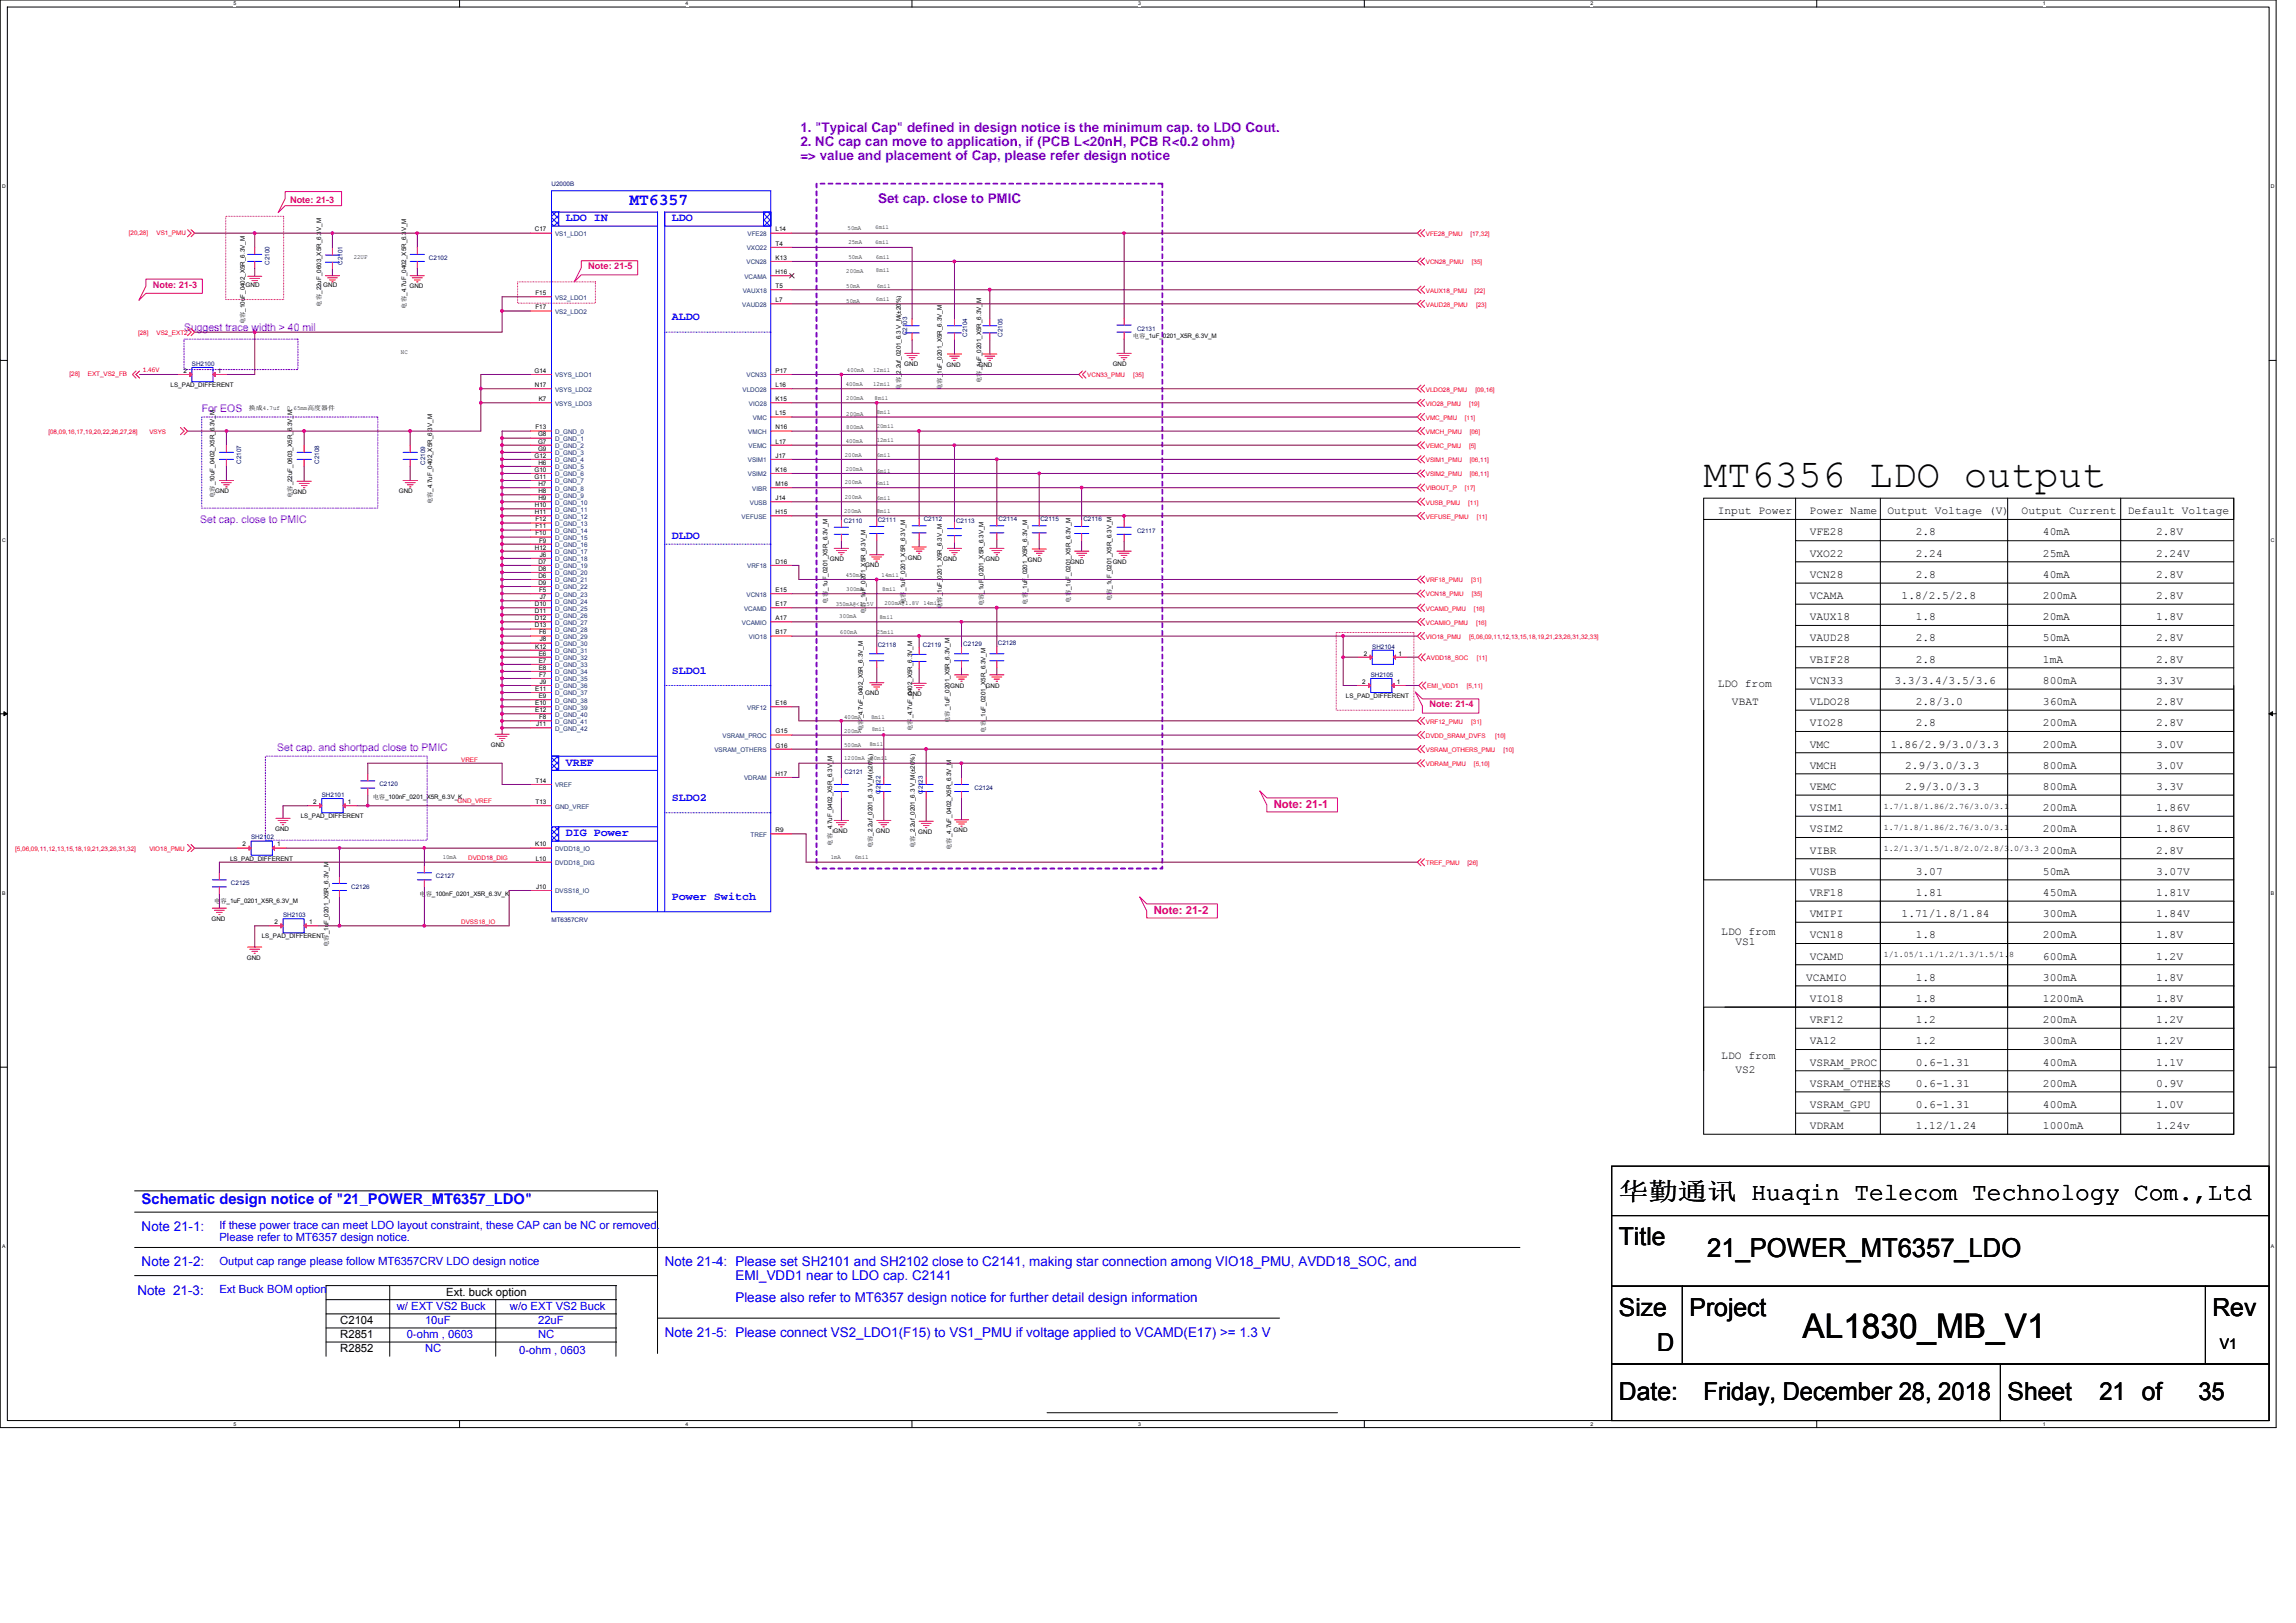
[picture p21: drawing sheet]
<svg xmlns="http://www.w3.org/2000/svg" width="297mm" height="210mm" viewBox="0 0 297 210" stroke-linecap="round" stroke-linejoin="round" font-family="sans-serif">
<defs><g id="words">
<text font-size="5.1" x="220.4" y="63">MT6356 LDO output</text>
<text font-size="4.4" x="233.2" y="173.1">AL1830_MB_V1</text>
<text font-size="3.4" x="220.9" y="162.6">21_POWER_MT6357_LDO</text>
<g font-size="3.2">
<text x="209.4" y="155.2">华勤通讯 Huaqin Telecom Technology Com.,Ltd</text>
<text x="209.4" y="161.1">Title</text>
<text x="209.4" y="170.2">Size</text>
<text x="218.6" y="170.2">Project</text>
<text x="286.2" y="170.2">Rev</text>
<text x="214.4" y="174.8">D</text>
<text x="209.4" y="181.2">Date:</text>
<text x="220.4" y="181.2">Friday, December 28, 2018</text>
<text x="259.7" y="181.2">Sheet</text>
<text x="271.6" y="181.2">21 of</text>
<text x="284.4" y="181.2">35</text>
</g>
<text font-size="2.2" fill="#00f" x="81.4" y="26.5">MT6357</text>
<text font-size="1.9" fill="#00f" x="18.3" y="155.8">Schematic design notice of &quot;21_POWER_MT6357_LDO&quot;</text>
<text font-size="1.9" x="287.2" y="174.5">V1</text>
<g font-size="1.7" fill="#8000ff">
<text x="103.5" y="17.1">1. &quot;Typical Cap&quot; defined in design notice is the minimum cap. to LDO Cout.</text>
<text x="103.5" y="18.9">2. NC cap can move to application, if (PCB L&lt;20nH, PCB R&lt;0.2 ohm)</text>
<text x="103.5" y="20.7">=&gt; value and placement of Cap, please refer design notice</text>
<text x="113.6" y="26.2">Set cap. close to PMIC</text>
</g>
<g font-size="1.7" fill="#00f">
<text x="18.3" y="159.3">Note 21-1:</text>
<text x="17.8" y="167.5">Note 21-3:</text>
<text x="18.3" y="163.9">Note 21-2:</text>
<text x="86" y="163.9">Note 21-4: Please set SH2101 and SH2102 close to C2141, making star connection among VIO18_PMU, AVDD18_SOC, and</text>
<text x="95.1" y="165.7">EMI_VDD1 near to LDO cap. C2141</text>
<text x="86" y="173">Note 21-5: Please connect VS2_LDO1(F15) to VS1_PMU if voltage applied to VCAMD(E17) &gt;= 1.3 V</text>
<text x="95.1" y="168.4">Please also refer to MT6357 design notice for further detail design information</text>
</g>
<g font-size="1.5" fill="#00f">
<text x="73.2" y="28.6">LDO IN</text>
<text x="86.9" y="28.6">LDO</text>
<text x="86.9" y="41.4">ALDO</text>
<text x="86.9" y="69.8">DLDO</text>
<text x="86.9" y="87.2">SLDO1</text>
<text x="73.2" y="99">VREF</text>
<text x="86.9" y="103.6">SLDO2</text>
<text x="73.2" y="108.2">DIG Power</text>
<text x="86.9" y="116.4">Power Switch</text>
<text x="28.4" y="159">If these power trace can meet LDO layout constraint, these CAP can be NC or removed.</text>
<text x="28.4" y="160.5">Please refer to MT6357 design notice.</text>
<text x="28.4" y="163.6">Output cap range please follow MT6357CRV LDO design notice</text>
<text x="28.4" y="167.3">Ext Buck BOM option</text>
<text x="51.3" y="169.5">w/ EXT VS2 Buck</text>
<text x="52.6" y="173.1">0-ohm , 0603</text>
<text x="55" y="171.3">10uF</text>
<text x="66" y="169.5">w/o EXT VS2 Buck</text>
<text x="69.6" y="171.3">22uF</text>
<text x="69.6" y="173.1">NC</text>
<text x="55" y="174.9">NC</text>
<text x="67.2" y="175.1">0-ohm , 0603</text>
</g>
<g font-size="1.5">
<text x="222.2" y="66.5">Input Power</text>
<text x="234.1" y="66.5">Power Name</text>
<text x="234.1" y="69.3">VFE28</text>
<text x="244.2" y="66.5">Output Voltage (V)</text>
<text x="247.8" y="69.3">2.8</text>
<text x="261.5" y="66.5">Output Current</text>
<text x="264.3" y="69.3">40mA</text>
<text x="275.3" y="66.5">Default Voltage</text>
<text x="278.9" y="69.3">2.8V</text>
<text x="234.1" y="72">VXO22</text>
<text x="234.1" y="74.8">VCN28</text>
<text x="234.1" y="77.5">VCAMA</text>
<text x="246" y="77.5">1.8/2.5/2.8</text>
<text x="247.8" y="72">2.24</text>
<text x="247.8" y="74.8">2.8</text>
<text x="264.3" y="72">25mA</text>
<text x="264.3" y="74.8">40mA</text>
<text x="264.3" y="77.5">200mA</text>
<text x="278.9" y="72">2.24V</text>
<text x="278.9" y="74.8">2.8V</text>
<text x="278.9" y="77.5">2.8V</text>
<text x="234.1" y="80.3">VAUX18</text>
<text x="234.1" y="83">VAUD28</text>
<text x="247.8" y="80.3">1.8</text>
<text x="247.8" y="83">2.8</text>
<text x="264.3" y="80.3">20mA</text>
<text x="264.3" y="83">50mA</text>
<text x="278.9" y="80.3">1.8V</text>
<text x="278.9" y="83">2.8V</text>
<text x="222.2" y="88.9">LDO from</text>
<text x="234.1" y="85.7">VBIF28</text>
<text x="234.1" y="88.5">VCN33</text>
<text x="245.1" y="88.5">3.3/3.4/3.5/3.6</text>
<text x="247.8" y="85.7">2.8</text>
<text x="264.3" y="85.7">1mA</text>
<text x="264.3" y="88.5">800mA</text>
<text x="278.9" y="88.5">3.3V</text>
<text x="278.9" y="85.7">2.8V</text>
<text x="224.1" y="91.2">VBAT</text>
<text x="234.1" y="91.2">VLDO28</text>
<text x="234.1" y="94">VIO28</text>
<text x="247.8" y="94">2.8</text>
<text x="247.8" y="91.2">2.8/3.0</text>
<text x="264.3" y="91.2">360mA</text>
<text x="264.3" y="94">200mA</text>
<text x="278.9" y="91.2">2.8V</text>
<text x="278.9" y="94">2.8V</text>
<text x="234.1" y="96.7">VMC</text>
<text x="234.1" y="99.5">VMCH</text>
<text x="244.6" y="96.7">1.86/2.9/3.0/3.3</text>
<text x="246.5" y="99.5">2.9/3.0/3.3</text>
<text x="264.3" y="96.7">200mA</text>
<text x="264.3" y="99.5">800mA</text>
<text x="278.9" y="96.7">3.0V</text>
<text x="278.9" y="99.5">3.0V</text>
<text x="234.1" y="102.2">VEMC</text>
<text x="234.1" y="104.9">VSIM1</text>
<text x="234.1" y="107.7">VSIM2</text>
<text x="246.5" y="102.2">2.9/3.0/3.3</text>
<text x="264.3" y="102.2">800mA</text>
<text x="264.3" y="104.9">200mA</text>
<text x="264.3" y="107.7">200mA</text>
<text x="278.9" y="102.2">3.3V</text>
<text x="278.9" y="104.9">1.86V</text>
<text x="278.9" y="107.7">1.86V</text>
<text x="234.1" y="110.4">VIBR</text>
<text x="234.1" y="113.2">VUSB</text>
<text x="247.8" y="113.2">3.07</text>
<text x="264.3" y="113.2">50mA</text>
<text x="264.3" y="110.4">200mA</text>
<text x="278.9" y="110.4">2.8V</text>
<text x="278.9" y="113.2">3.07V</text>
<text x="234.1" y="115.9">VRF18</text>
<text x="234.1" y="118.7">VMIPI</text>
<text x="246" y="118.7">1.71/1.8/1.84</text>
<text x="247.8" y="115.9">1.81</text>
<text x="264.3" y="118.7">300mA</text>
<text x="264.3" y="115.9">450mA</text>
<text x="278.9" y="118.7">1.84V</text>
<text x="278.9" y="115.9">1.81V</text>
<text x="222.7" y="120.9">LDO from</text>
<text x="224.5" y="122.3">VS1</text>
<text x="234.1" y="121.4">VCN18</text>
<text x="234.1" y="124.1">VCAMD</text>
<text x="247.8" y="121.4">1.8</text>
<text x="264.3" y="124.1">600mA</text>
<text x="264.3" y="121.4">200mA</text>
<text x="278.9" y="121.4">1.8V</text>
<text x="278.9" y="124.1">1.2V</text>
<text x="233.7" y="126.9">VCAMIO</text>
<text x="234.1" y="129.6">VIO18</text>
<text x="247.8" y="126.9">1.8</text>
<text x="247.8" y="129.6">1.8</text>
<text x="264.3" y="126.9">300mA</text>
<text x="264.3" y="129.6">1200mA</text>
<text x="278.9" y="126.9">1.8V</text>
<text x="278.9" y="129.6">1.8V</text>
<text x="222.7" y="136.9">LDO from</text>
<text x="234.1" y="137.9">VSRAM_PROC</text>
<text x="234.1" y="132.4">VRF12</text>
<text x="234.1" y="135.1">VA12</text>
<text x="247.8" y="132.4">1.2</text>
<text x="247.8" y="135.1">1.2</text>
<text x="247.8" y="137.9">0.6-1.31</text>
<text x="264.3" y="137.9">400mA</text>
<text x="264.3" y="135.1">300mA</text>
<text x="264.3" y="132.4">200mA</text>
<text x="278.9" y="132.4">1.2V</text>
<text x="278.9" y="135.1">1.2V</text>
<text x="278.9" y="137.9">1.1V</text>
<text x="224.5" y="138.8">VS2</text>
<text x="234.1" y="140.6">VSRAM_OTHERS</text>
<text x="234.1" y="143.3">VSRAM_GPU</text>
<text x="247.8" y="140.6">0.6-1.31</text>
<text x="247.8" y="143.3">0.6-1.31</text>
<text x="264.3" y="143.3">400mA</text>
<text x="264.3" y="140.6">200mA</text>
<text x="278.9" y="140.6">0.9V</text>
<text x="278.9" y="143.3">1.0V</text>
<text x="234.1" y="146.1">VDRAM</text>
<text x="247.8" y="146.1">1.12/1.24</text>
<text x="264.3" y="146.1">1000mA</text>
<text x="278.9" y="146.1">1.24v</text>
<text x="57.7" y="167.6">Ext. buck option</text>
<text x="44" y="173.1">R2851</text>
<text x="44" y="171.3">C2104</text>
<text x="44" y="174.9">R2852</text>
</g>
<g font-size="1.5" fill="#ff0080">
<text x="164.8" y="104.6">Note: 21-1</text>
<text x="149.3" y="118.3">Note: 21-2</text>
</g>
<g font-size="1.4" fill="#8000ff">
<text x="23.8" y="42.8">Suggest trace width &gt; 40 mil</text>
<text x="26.1" y="53.3">For EOS</text>
<text x="25.9" y="67.6">Set cap. close to PMIC</text>
<text x="35.9" y="97.1">Set cap. and shortpad close to PMIC</text>
</g>
<g font-size="1.2" fill="#ff0080">
<text x="37.5" y="26.2">Note: 21-3</text>
<text x="76.1" y="34.8">Note: 21-5</text>
<text x="19.8" y="37.2">Note: 21-3</text>
<text x="184.9" y="91.5">Note: 21-4</text>
</g>
<g font-size="1.1">
<text x="243.7" y="104.7">1.7/1.8/1.86/2.76/3.0/3.1</text>
<text x="243.7" y="107.4">1.7/1.8/1.86/2.76/3.0/3.1</text>
<text x="243.7" y="110.2">1.2/1.3/1.5/1.8/2.0/2.8/3.0/3.3</text>
<text x="243.7" y="123.9">1/1.05/1.1/1.2/1.3/1.5/1.8</text>
</g>
<text font-size=".9" fill="#f00" x="18.5" y="48.1">1.46V</text>
<g font-size=".8">
<text x="69.2" y="30">C17</text>
<text x="100.3" y="30">L14</text>
<text x="109.7" y="29.7">50mA</text>
<text x="113.2" y="29.6">6mil</text>
<text x="45.8" y="33.5">22UF</text>
<text x="100.3" y="33.6">K13</text>
<text x="100.3" y="35.5">H16</text>
<text x="100.3" y="31.8">T4</text>
<text x="109.5" y="35.3">200mA</text>
<text x="109.8" y="31.6">25mA</text>
<text x="109.8" y="33.5">50mA</text>
<text x="113.2" y="31.5">6mil</text>
<text x="113.3" y="33.5">6mil</text>
<text x="113.3" y="35.2">8mil</text>
<text x="31.7" y="42" transform="rotate(-90 31.7 42)">电容_10uF_0402_X5R_6.3V_M</text>
<text x="31.8" y="37.2">GND</text>
<text x="41.6" y="39.7" transform="rotate(-90 41.6 39.7)">电容_22uF_0603_X5R_6.3V_M</text>
<text x="41.8" y="37.1">GND</text>
<text x="52.5" y="39.9" transform="rotate(-90 52.5 39.9)">电容_4.7uF_0402_X5R_6.3V_M</text>
<text x="53" y="37.3">GND</text>
<text x="69.3" y="38.2">F15</text>
<text x="69.3" y="40">F17</text>
<text x="100.3" y="37.3">T5</text>
<text x="100.3" y="39.1">L7</text>
<text x="109.5" y="37.2">50mA</text>
<text x="109.5" y="39.1">50mA</text>
<text x="113.3" y="38.9">6mil</text>
<text x="113.4" y="37.2">6mil</text>
<text x="51.9" y="45.8">NC</text>
<text x="117" y="47.3">GND</text>
<text x="122.5" y="47.4">GND</text>
<text x="126.6" y="47.4">GND</text>
<text x="144" y="47.3">GND</text>
<text x="146.6" y="43.7">电容_1uF_0201_X5R_6.3V_M</text>
<text x="22.1" y="50.1">LS_PAD_DIFFERENT</text>
<text x="23.7" y="48.2">2</text>
<text x="28.2" y="48.2">1</text>
<text x="32.2" y="53">换成4.7uf</text>
<text x="37.1" y="53">0.65mm高度器件</text>
<text x="69.1" y="48.2">G14</text>
<text x="69.2" y="50.1">N17</text>
<text x="69.7" y="51.9">K7</text>
<text x="100.3" y="51.9">K15</text>
<text x="100.3" y="48.2">P17</text>
<text x="100.3" y="50.1">L16</text>
<text x="100.3" y="53.7">L15</text>
<text x="109.4" y="49.9">400mA</text>
<text x="109.5" y="51.8">200mA</text>
<text x="109.5" y="53.8">200mA</text>
<text x="109.6" y="48.1">400mA</text>
<text x="113" y="48.1">12mil</text>
<text x="113" y="49.9">12mil</text>
<text x="113.2" y="51.8">8mil</text>
<text x="113.4" y="53.6">8mil</text>
<text x="116.5" y="50.4" transform="rotate(-90 116.5 50.4)">电容_2.2uf_0201_6.3 V_M(±20%)</text>
<text x="121.8" y="50.5" transform="rotate(-90 121.8 50.5)">电容_1uF_0201_X5R_6.3V_M</text>
<text x="127" y="49.6" transform="rotate(-90 127 49.6)">电容_1uF_0201_X5R_6.3V_M</text>
<text x="69.1" y="59.2">G12</text>
<text x="69.3" y="55.6">F13</text>
<text x="69.6" y="57.4">G7</text>
<text x="69.6" y="56.5">G8</text>
<text x="69.6" y="58.3">G9</text>
<text x="100.3" y="59.2">J17</text>
<text x="100.3" y="55.6">N16</text>
<text x="100.3" y="57.4">L17</text>
<text x="109.3" y="59.2">200mA</text>
<text x="109.4" y="57.3">400mA</text>
<text x="109.5" y="55.5">800mA</text>
<text x="113.4" y="55.4">20mil</text>
<text x="113.4" y="57.2">12mil</text>
<text x="113.4" y="59.2">6mil</text>
<text x="27.7" y="64.5" transform="rotate(-90 27.7 64.5)">电容_10uF_0402_X5R_6.3V_M</text>
<text x="27.8" y="63.8">GND</text>
<text x="37.8" y="64.5" transform="rotate(-90 37.8 64.5)">电容_22uF_0603_X5R_6.3V_M</text>
<text x="37.9" y="63.9">GND</text>
<text x="51.6" y="63.8">GND</text>
<text x="55.9" y="65.3" transform="rotate(-90 55.9 65.3)">电容_4.7uF_0402_X5R_6.3V_M</text>
<text x="69.1" y="61">G10</text>
<text x="69.1" y="62">G11</text>
<text x="69.2" y="65.6">H10</text>
<text x="69.7" y="60.1">H6</text>
<text x="69.7" y="62.9">H7</text>
<text x="69.7" y="63.8">H8</text>
<text x="69.7" y="64.7">H9</text>
<text x="100.3" y="61">K16</text>
<text x="100.3" y="64.7">J14</text>
<text x="100.3" y="62.9">M16</text>
<text x="109.3" y="62.6">200mA</text>
<text x="109.3" y="64.5">200mA</text>
<text x="109.4" y="61">200mA</text>
<text x="113.3" y="62.7">6mil</text>
<text x="113.4" y="61.2">6mil</text>
<text x="113.4" y="64.6">6mil</text>
<text x="69.2" y="66.5">H11</text>
<text x="69.2" y="71.1">H12</text>
<text x="69.3" y="69.3">F10</text>
<text x="69.3" y="68.4">F11</text>
<text x="69.3" y="67.5">F12</text>
<text x="69.7" y="70.2">F9</text>
<text x="100.3" y="66.5">H15</text>
<text x="109.2" y="66.4">200mA</text>
<text x="113.4" y="66.4">8mil</text>
<text x="69.7" y="74.8">D6</text>
<text x="69.7" y="72.9">D7</text>
<text x="69.7" y="73.9">D8</text>
<text x="69.7" y="75.7">D9</text>
<text x="69.7" y="76.6">F5</text>
<text x="69.8" y="72">J6</text>
<text x="69.8" y="77.5">J7</text>
<text x="100.3" y="76.6">E15</text>
<text x="100.3" y="72.9">D16</text>
<text x="107.4" y="72.6">GND</text>
<text x="109.4" y="74.7">450mA</text>
<text x="109.5" y="76.4">300mA</text>
<text x="111.9" y="73.4">GND</text>
<text x="114.1" y="74.7">14mil</text>
<text x="114.1" y="76.5">8mil</text>
<text x="117.5" y="72.4">GND</text>
<text x="122" y="72.6">GND</text>
<text x="127.2" y="76.8" transform="rotate(-90 127.2 76.8)">_1uF_0201_X5R_6.3V_M</text>
<text x="127.5" y="72.6">GND</text>
<text x="132.9" y="76.6" transform="rotate(-90 132.9 76.6)">_1uF_0201_X5R_6.3V_M</text>
<text x="133" y="72.7">GND</text>
<text x="138.5" y="73">GND</text>
<text x="138.5" y="78" transform="rotate(-90 138.5 78)">电容_1uF_0201_X5R_6.3V_M</text>
<text x="143.8" y="77.8" transform="rotate(-90 143.8 77.8)">电容_1uF_0201_X5R_6.3V_M</text>
<text x="144" y="73">GND</text>
<text x="69.2" y="78.4">D10</text>
<text x="69.2" y="79.3">D11</text>
<text x="69.2" y="80.2">D12</text>
<text x="69.2" y="81.2">D13</text>
<text x="69.2" y="83.9">K12</text>
<text x="69.7" y="82.1">F6</text>
<text x="69.8" y="83">J8</text>
<text x="100.3" y="82.1">B17</text>
<text x="100.3" y="78.4">E17</text>
<text x="100.3" y="80.2">A17</text>
<text x="107" y="78.1" transform="rotate(-90 107 78.1)">电容_1uF_0201_X5R_6.3V_M</text>
<text x="108.1" y="78.4">350mA@&lt;1.5V</text>
<text x="108.6" y="80">300mA</text>
<text x="108.7" y="82">600mA</text>
<text x="112" y="79.5" transform="rotate(-90 112 79.5)">电容_1uF_0201_X5R_6.3V_M</text>
<text x="113.4" y="82">25mil</text>
<text x="113.8" y="80.1">8mil</text>
<text x="114.4" y="78.3">200mA@1.8V</text>
<text x="117.1" y="78.2" transform="rotate(-90 117.1 78.2)">电容_1uF_0201_X5R_6.3V_M</text>
<text x="119.5" y="78.3">14mil</text>
<text x="121.8" y="78.8" transform="rotate(-90 121.8 78.8)">电容_1uF_0201_X5R_6.3V_M</text>
<text x="127.2" y="78.4" transform="rotate(-90 127.2 78.4)">电容</text>
<text x="132.9" y="78.3" transform="rotate(-90 132.9 78.3)">电容</text>
<text x="69.2" y="89.4">E11</text>
<text x="69.7" y="84.8">E6</text>
<text x="69.7" y="85.7">E7</text>
<text x="69.7" y="86.7">E8</text>
<text x="69.7" y="87.6">F7</text>
<text x="69.8" y="88.5">J9</text>
<text x="111.9" y="90">GND</text>
<text x="122.9" y="89">GND</text>
<text x="127.5" y="89">GND</text>
<text x="176.2" y="88.5">2</text>
<text x="176.4" y="84.8">2</text>
<text x="180.7" y="88.5">1</text>
<text x="180.9" y="84.8">1</text>
<text x="69.2" y="91.2">E10</text>
<text x="69.2" y="92.1">E12</text>
<text x="69.4" y="94">J11</text>
<text x="69.7" y="90.3">E9</text>
<text x="69.7" y="93">F8</text>
<text x="100.3" y="94.9">G15</text>
<text x="100.3" y="91.2">E16</text>
<text x="109.2" y="93.1">400mA</text>
<text x="109.2" y="94.8">200mA</text>
<text x="111.6" y="94.6" transform="rotate(-90 111.6 94.6)">电容_4.7uF_0402_X5R_6.3V_M</text>
<text x="112.7" y="93">8mil</text>
<text x="112.8" y="94.6">8mil</text>
<text x="117.5" y="90">GND</text>
<text x="118" y="94.6" transform="rotate(-90 118 94.6)">电容_4.7uF_0402_X5R_6.3V_M</text>
<text x="122.8" y="93.5" transform="rotate(-90 122.8 93.5)">电容_1uF_0201_X5R_6.3V_M</text>
<text x="127.5" y="94.8" transform="rotate(-90 127.5 94.8)">电容</text>
<text x="127.5" y="93.2" transform="rotate(-90 127.5 93.2)">_1uF_0201_X5R_6.3V_M</text>
<text x="174.1" y="90.3">LS_PAD_DIFFERENT</text>
<text x="63.5" y="96.6">GND</text>
<text x="69.3" y="101.3">T14</text>
<text x="100.3" y="100.4">H17</text>
<text x="100.3" y="96.7">G16</text>
<text x="109.2" y="96.6">500mA</text>
<text x="109.2" y="98.4">1200mA</text>
<text x="112.5" y="96.5">8mil</text>
<text x="112.6" y="98.4">30mil</text>
<text x="35.6" y="107.5">GND</text>
<text x="38.9" y="105.9">LS_PAD_DIFFERENT</text>
<text x="40.5" y="104">2</text>
<text x="45" y="104">1</text>
<text x="48.2" y="103.3">电容_100nF_0201_X5R_6.3V_K</text>
<text x="69.3" y="104">T13</text>
<text x="100.3" y="107.7">R9</text>
<text x="107.8" y="107.8">GND</text>
<text x="113.3" y="107.8">GND</text>
<text x="118.8" y="107.9">GND</text>
<text x="123.4" y="107.7">GND</text>
<text x="29.8" y="111.4">LS_PAD_DIFFERENT</text>
<text x="31.4" y="109.5">2</text>
<text x="35.9" y="109.5">1</text>
<text x="57.3" y="111.1">10mA</text>
<text x="69.2" y="109.5">K10</text>
<text x="69.3" y="111.3">L10</text>
<text x="107.5" y="111.1">1mA</text>
<text x="107.7" y="109.4" transform="rotate(-90 107.7 109.4)">电容_4.7uF_0402_X5R_6.3V_M</text>
<text x="110.6" y="111.1">6mil</text>
<text x="112.9" y="109.8" transform="rotate(-90 112.9 109.8)">电容_2.2uf_0201_6.3 V_M(±20%)</text>
<text x="118.4" y="109.8" transform="rotate(-90 118.4 109.8)">电容_2.2uf_0201_6.3 V_M(±20%)</text>
<text x="123" y="110" transform="rotate(-90 123 110)">电容_4.7uF_0402_X5R_6.3V_M</text>
<text x="27.4" y="119.1">GND</text>
<text x="27.7" y="116.8">电容_1uF_0201_X5R_6.3V_M</text>
<text x="35.5" y="119.6">2</text>
<text x="40" y="119.6">1</text>
<text x="54.3" y="115.9">电容_100nF_0201_X5R_6.3V_K</text>
<text x="69.4" y="115">J10</text>
<text x="31.9" y="124.2">GND</text>
<text x="33.9" y="121.4">LS_PAD_DIFFERENT</text>
<text x="42.5" y="122.5" transform="rotate(-90 42.5 122.5)">电容_1uF_0201_X5R_6.3V_M</text>
</g>
<g font-size=".8" fill="#000080">
<text x="71.3" y="24">U2000B</text>
<text x="34.9" y="34.2" transform="rotate(-90 34.9 34.2)">C2100</text>
<text x="44.3" y="34.2" transform="rotate(-90 44.3 34.2)">C2101</text>
<text x="55.5" y="33.6">C2102</text>
<text x="24.8" y="47.3">SH2100</text>
<text x="117.4" y="43.4" transform="rotate(-90 117.4 43.4)">C2103</text>
<text x="125.1" y="43.6" transform="rotate(-90 125.1 43.6)">C2104</text>
<text x="129.7" y="43.6" transform="rotate(-90 129.7 43.6)">C2105</text>
<text x="147.1" y="42.8">C2131</text>
<text x="31.2" y="60" transform="rotate(-90 31.2 60)">C2107</text>
<text x="41.3" y="60" transform="rotate(-90 41.3 60)">C2108</text>
<text x="55" y="60.1" transform="rotate(-90 55 60.1)">C2109</text>
<text x="109.2" y="67.6">C2110</text>
<text x="113.6" y="67.6">C2111</text>
<text x="119.5" y="67.4">C2112</text>
<text x="123.7" y="67.6">C2113</text>
<text x="129.2" y="67.5">C2114</text>
<text x="134.6" y="67.5">C2115</text>
<text x="140.2" y="67.4">C2116</text>
<text x="147.1" y="68.9">C2117</text>
<text x="113.6" y="83.7">C2118</text>
<text x="119.4" y="83.7">C2119</text>
<text x="124.6" y="83.6">C2129</text>
<text x="129.1" y="83.5">C2128</text>
<text x="177.5" y="83.9">SH2104</text>
<text x="177.3" y="87.6">SH2105</text>
<text x="49.1" y="101.7">C2120</text>
<text x="109.3" y="100.1">C2121</text>
<text x="41.6" y="103.1">SH2101</text>
<text x="113.9" y="102.7" transform="rotate(-90 113.9 102.7)">C2122</text>
<text x="119.4" y="102.7" transform="rotate(-90 119.4 102.7)">C2123</text>
<text x="126.1" y="102.2">C2124</text>
<text x="32.5" y="108.6">SH2102</text>
<text x="56.4" y="113.6">C2127</text>
<text x="29.9" y="114.6">C2125</text>
<text x="36.6" y="118.7">SH2103</text>
<text x="45.4" y="115">C2126</text>
<text x="71.3" y="119.2">MT6357CRV</text>
</g>
<g font-size=".8" fill="#f00">
<text x="16.7" y="30.4">[20,28]</text>
<text x="20.3" y="30.4">VS1_PMU</text>
<text x="184.5" y="30.5">VFE28_PMU</text>
<text x="184.5" y="34.2">VCN28_PMU</text>
<text x="190.2" y="30.5">[17,32]</text>
<text x="190.4" y="34.2">[35]</text>
<text x="184.5" y="37.8">VAUX18_PMU</text>
<text x="184.5" y="39.7">VAUD28_PMU</text>
<text x="190.8" y="37.8">[22]</text>
<text x="191" y="39.7">[23]</text>
<text x="17.9" y="43.3">[28]</text>
<text x="20.3" y="43.3">VS2_EXT2</text>
<text x="9" y="48.6">[28]</text>
<text x="11.4" y="48.6">EXT_VS2_FB</text>
<text x="140.7" y="48.7">VCN33_PMU</text>
<text x="146.6" y="48.7">[35]</text>
<text x="184.5" y="50.7">VLDO28_PMU</text>
<text x="184.5" y="52.5">VIO28_PMU</text>
<text x="190.1" y="52.5">[19]</text>
<text x="190.9" y="50.7">[09,16]</text>
<text x="6.3" y="56.1">[08,09,16,17,19,20,22,26,27,28]</text>
<text x="19.3" y="56.1">VSYS</text>
<text x="184.5" y="54.3">VMC_PMU</text>
<text x="184.5" y="56.1">VMCH_PMU</text>
<text x="184.5" y="58">VEMC_PMU</text>
<text x="184.5" y="59.8">VSIM1_PMU</text>
<text x="189.5" y="54.3">[11]</text>
<text x="190.1" y="58">[5]</text>
<text x="190.1" y="56.1">[06]</text>
<text x="190.1" y="59.8">[06,11]</text>
<text x="184.5" y="61.6">VSIM2_PMU</text>
<text x="184.5" y="65.3">VUSB_PMU</text>
<text x="184.5" y="63.4">VIBOUT_P</text>
<text x="189.5" y="63.4">[17]</text>
<text x="189.9" y="65.3">[11]</text>
<text x="190.1" y="61.6">[06,11]</text>
<text x="184.5" y="67.1">VEFUSE_PMU</text>
<text x="191" y="67.1">[11]</text>
<text x="184.5" y="75.3">VRF18_PMU</text>
<text x="184.5" y="77.2">VCN18_PMU</text>
<text x="190.3" y="75.3">[31]</text>
<text x="190.4" y="77.2">[35]</text>
<text x="184.5" y="79">VCAMD_PMU</text>
<text x="184.5" y="80.8">VCAMIO_PMU</text>
<text x="184.5" y="82.7">VIO18_PMU</text>
<text x="190.1" y="82.7">[5,06,09,11,12,13,15,18,19,21,23,26,31,32,33]</text>
<text x="190.7" y="79">[16]</text>
<text x="191" y="80.8">[16]</text>
<text x="184.6" y="85.4">AVDD18_SOC</text>
<text x="184.7" y="89">EMI_VDD1</text>
<text x="189.8" y="89">[5,11]</text>
<text x="191" y="85.4">[11]</text>
<text x="184.5" y="93.6">VRF12_PMU</text>
<text x="184.5" y="95.4">DVDD_SRAM_DVFS</text>
<text x="190.3" y="93.6">[31]</text>
<text x="193.4" y="95.4">[10]</text>
<text x="59.7" y="98.6">VREF</text>
<text x="184.5" y="97.3">VSRAM_OTHERS_PMU</text>
<text x="184.5" y="99.1">VDRAM_PMU</text>
<text x="190.7" y="99.1">[5,10]</text>
<text x="194.5" y="97.3">[10]</text>
<text x="59.2" y="103.9">GND_VREF</text>
<text x="2" y="110.1">[5,06,09,11,12,13,15,18,19,21,23,26,31,32]</text>
<text x="19.3" y="110.1">VIO18_PMU</text>
<text x="60.6" y="111.3">DVDD18_DIG</text>
<text x="184.5" y="111.9">TREF_PMU</text>
<text x="189.9" y="111.9">[26]</text>
<text x="59.7" y="119.5">DVSS18_IO</text>
</g>
<g font-size=".8" fill="#004080">
<text x="71.8" y="30.5">VS1_LDO1</text>
<text x="96.6" y="34.2">VCN28</text>
<text x="96.6" y="32.4">VXO22</text>
<text x="96.7" y="30.5">VFE28</text>
<text x="71.8" y="38.8">VS2_LDO1</text>
<text x="71.8" y="40.6">VS2_LDO2</text>
<text x="96" y="39.7">VAUD28</text>
<text x="96.1" y="37.9">VAUX18</text>
<text x="96.3" y="36">VCAMA</text>
<text x="71.8" y="48.8">VSYS_LDO1</text>
<text x="71.8" y="50.7">VSYS_LDO2</text>
<text x="71.8" y="52.5">VSYS_LDO3</text>
<text x="96.1" y="50.7">VLDO28</text>
<text x="96.6" y="48.8">VCN33</text>
<text x="96.9" y="52.5">VIO28</text>
<text x="71.8" y="56.2">D_GND_0</text>
<text x="71.8" y="58">D_GND_2</text>
<text x="71.8" y="57.1">D_GND_1</text>
<text x="71.8" y="58.9">D_GND_3</text>
<text x="71.8" y="59.8">D_GND_4</text>
<text x="96.7" y="59.8">VSIM1</text>
<text x="96.8" y="56.2">VMCH</text>
<text x="96.9" y="58">VEMC</text>
<text x="97.4" y="54.3">VMC</text>
<text x="71.8" y="61.6">D_GND_6</text>
<text x="71.8" y="62.5">D_GND_7</text>
<text x="71.8" y="60.7">D_GND_5</text>
<text x="71.8" y="63.5">D_GND_8</text>
<text x="71.8" y="64.4">D_GND_9</text>
<text x="71.8" y="65.3">D_GND_10</text>
<text x="96.7" y="61.6">VSIM2</text>
<text x="97" y="65.3">VUSB</text>
<text x="97.3" y="63.5">VIBR</text>
<text x="71.8" y="70.8">D_GND_16</text>
<text x="71.8" y="69.9">D_GND_15</text>
<text x="71.8" y="69">D_GND_14</text>
<text x="71.8" y="68.1">D_GND_13</text>
<text x="71.8" y="66.2">D_GND_11</text>
<text x="71.8" y="67.1">D_GND_12</text>
<text x="71.8" y="71.7">D_GND_17</text>
<text x="95.9" y="67.1">VEFUSE</text>
<text x="71.8" y="75.4">D_GND_21</text>
<text x="71.8" y="73.5">D_GND_19</text>
<text x="71.8" y="74.4">D_GND_20</text>
<text x="71.8" y="76.3">D_GND_22</text>
<text x="71.8" y="77.2">D_GND_23</text>
<text x="71.8" y="72.6">D_GND_18</text>
<text x="96.6" y="77.2">VCN18</text>
<text x="96.7" y="73.5">VRF18</text>
<text x="71.8" y="79">D_GND_25</text>
<text x="71.8" y="79.9">D_GND_26</text>
<text x="71.8" y="80.8">D_GND_27</text>
<text x="71.8" y="81.8">D_GND_28</text>
<text x="71.8" y="82.7">D_GND_29</text>
<text x="71.8" y="78.1">D_GND_24</text>
<text x="71.8" y="83.6">D_GND_30</text>
<text x="96" y="80.8">VCAMIO</text>
<text x="96.3" y="79">VCAMD</text>
<text x="96.9" y="82.7">VIO18</text>
<text x="71.8" y="85.4">D_GND_32</text>
<text x="71.8" y="86.3">D_GND_33</text>
<text x="71.8" y="87.2">D_GND_34</text>
<text x="71.8" y="90">D_GND_37</text>
<text x="71.8" y="88.2">D_GND_35</text>
<text x="71.8" y="89.1">D_GND_36</text>
<text x="71.8" y="84.5">D_GND_31</text>
<text x="71.8" y="90.9">D_GND_38</text>
<text x="71.8" y="91.8">D_GND_39</text>
<text x="71.8" y="92.7">D_GND_40</text>
<text x="71.8" y="93.6">D_GND_41</text>
<text x="71.8" y="94.6">D_GND_42</text>
<text x="93.5" y="95.5">VSRAM_PROC</text>
<text x="96.7" y="91.8">VRF12</text>
<text x="71.8" y="101.9">VREF</text>
<text x="92.4" y="97.3">VSRAM_OTHERS</text>
<text x="96.3" y="101">VDRAM</text>
<text x="71.8" y="104.6">GND_VREF</text>
<text x="71.8" y="110.1">DVDD18_IO</text>
<text x="71.8" y="111.9">DVDD18_DIG</text>
<text x="97.1" y="108.3">TREF</text>
<text x="71.8" y="115.6">DVSS18_IO</text>
</g>
<g font-size=".7">
<text x="30.2" y=".7">5</text>
<text x="88.7" y=".7">4</text>
<text x="147.2" y=".7">3</text>
<text x="205.8" y=".7">2</text>
<text x="264.3" y=".7">1</text>
<text x=".3" y="24.4">D</text>
<text x="293.8" y="24.4">D</text>
<text x=".3" y="70.1">C</text>
<text x="293.8" y="70.1">C</text>
<text x=".3" y="115.8">B</text>
<text x="293.8" y="115.8">B</text>
<text x=".3" y="161.5">A</text>
<text x="293.8" y="161.5">A</text>
<text x="30.2" y="184.5">5</text>
<text x="88.7" y="184.5">4</text>
<text x="147.2" y="184.5">3</text>
<text x="205.8" y="184.5">2</text>
<text x="264.3" y="184.5">1</text>
</g>
</g></defs>
<path d="M0 0h294.5v184.7h-294.5zM.9 .9h292.7v182.9h-292.7z" fill="none" stroke="#000" stroke-width=".13"/>
<g fill="#fff">
<path d="M30.2 .1h.4v.7h-.4z"/>
<path d="M30.2 183.9h.4v.7h-.4z"/>
</g>
<path d="M59.5 0v.9M59.5 183.8v.9" fill="none" stroke="#000" stroke-width=".13"/>
<g fill="#fff">
<path d="M88.7 .1h.4v.7h-.4z"/>
<path d="M88.7 183.9h.4v.7h-.4z"/>
</g>
<path d="M118 0v.9M118 183.8v.9" fill="none" stroke="#000" stroke-width=".13"/>
<g fill="#fff">
<path d="M147.2 .1h.4v.7h-.4z"/>
<path d="M147.2 183.9h.4v.7h-.4z"/>
</g>
<path d="M176.5 0v.9M176.5 183.8v.9" fill="none" stroke="#000" stroke-width=".13"/>
<g fill="#fff">
<path d="M205.8 .1h.3v.7h-.3z"/>
<path d="M205.8 183.9h.3v.7h-.3z"/>
</g>
<path d="M235 0v.9M235 183.8v.9" fill="none" stroke="#000" stroke-width=".13"/>
<g fill="#fff">
<path d="M264.3 .1h.3v.7h-.3z"/>
<path d="M264.3 183.9h.3v.7h-.3z"/>
<path d="M.3 23.8h.4v.7h-.4z"/>
<path d="M293.8 23.8h.5v.7h-.5z"/>
<path d="M.3 69.5h.4v.7h-.4z"/>
<path d="M293.8 69.5h.5v.7h-.5z"/>
</g>
<path d="M0 46.6h.9M293.6 46.6h.9" fill="none" stroke="#000" stroke-width=".13"/>
<g fill="#fff">
<path d="M.3 115.2h.4v.8h-.4z"/>
<path d="M293.8 115.2h.4v.8h-.4z"/>
</g>
<path d="M0 92.4h.9M293.6 92.4h.9" fill="none" stroke="#000" stroke-width=".13"/>
<path d="M.5 92.1l.4 .3-.4 .2zM293.6 92.4l.4-.3v.5z" fill="#000" stroke="#000" stroke-width=".13"/>
<g fill="#fff">
<path d="M.3 160.9h.4v.8h-.4z"/>
<path d="M293.8 160.9h.4v.8h-.4z"/>
</g>
<g fill="none" stroke="#000" stroke-width=".13">
<path d="M220.4 67.2v46.6h68.6M220.4 64.5h68.6v2.7h-68.6zM232.3 64.5v16.4M232.3 70h56.7M232.3 72.7h56.7M232.3 75.4h56.7M232.3 78.2h56.7M243.3 64.5v65.8M259.7 64.5v65.8M274.4 64.5v65.8M289 64.5v16.4M220.4 91.9v46.6"/>
<path d="M232.3 80.9v16.5M232.3 86.4h56.7M232.3 89.2h56.7M232.3 91.9h56.7M232.3 94.6h56.7M232.3 97.4v32.9M232.3 83.7h56.7M232.3 97.4h56.7M232.3 80.9h56.7M289 88.7v47.1h-56.7M289 80.9v16.5M289 97.4v16.4"/>
<path d="M232.3 102.9h56.7M232.3 105.6h56.7M232.3 108.4h56.7M232.3 111.1h56.7M232.3 119.3h56.7M232.3 100.1h56.7M243.3 116.6v30.1M259.7 116.6v30.1M274.4 116.6v30.1M289 113.8v16.5h-65.8M0 138.1h.9M220.4 130.3h68.6v16.4h-68.6z"/>
<path d="M232.3 133v13.7h56.7v-13.7M232.3 138.5h56.7M232.3 127.6h56.7M232.3 133v-16.4h56.7v16.4M232.3 122.1h56.7M232.3 124.8h56.7M232.3 133h56.7M293.6 138.1h.9M17.4 156.8h67.7M17.4 154.1h67.7v21M208.5 157.3h85.1v9.1h-85.1zM208.5 150.9h85.1v6.4h-85.1z"/>
<path d="M232.3 141.3h56.7M232.3 144h56.7M17.4 161.4h179.2M17.4 165h67.7M42.2 168.1h37.6M42.2 170h37.6M42.2 171.8h37.6M42.2 173.6h37.6M50.4 166.3v9.2M64.1 168.1v7.4M79.7 166.3v9.2M79.8 166.3h-37.6v9.2"/>
<path d="M85.1 170.5h80.4M208.5 176.5h50.3v7.3h-50.3zM208.5 166.4h9.2v10.1h-9.2zM217.7 166.4h67.6v10.1h-67.6zM258.8 176.5h34.8v7.3h-34.8zM285.3 166.4h8.3v10.1h-8.3zM135.5 182.8h37.5"/>
</g>
<path d="M18.9 36.1h7.3v1.9h-7.3l-.9 .9 .9-1.9zM29.2 28h7.5v10.8h-7.5zM36.9 24.8h7.3v1.8h-7.3l-.9 .9 .9-1.8zM67 36.5h10v2.7h-10zM75.2 33.7h7.3v1.9h-7.3l-.9 .9 .9-1.9zM172.9 81.8h10v10.1h-10zM183.1 89.5l.9 .9h7.3v1.9h-7.3v-1zM147.4 116l1 .9h9.1v1.9h-9.1v-.9zM163 102.3l.9 .9h9.1v1.9h-9.1v-1z" fill="none" stroke="#ff0080" stroke-width=".13"/>
<path d="M23.8 43.9h14.7v3.9h-14.7zM26.1 54h22.8v11.7h-22.8zM34.3 97.8h21v10.9h-21z" fill="none" stroke="#8000ff" stroke-width=".13" stroke-dasharray=".2 .2"/>
<path d="M105.6 23.8h44.8v88.6h-44.8z" fill="none" stroke="#8000ff" stroke-width=".25" stroke-dasharray=".5 .5"/>
<g fill="none" stroke="#f00" stroke-width=".13">
<path d="M24.3 29.7l.4 .5-.4 .4M24.7 29.7l.5 .5-.5 .4M32 35.8h1.9M32.3 36h1.3M32.6 36.3h.7M32.9 36.6h.1M42.1 35.7h1.8M42.4 35.9h1.2M42.6 36.2h.8M42.9 36.5h.2M53.1 35.7h1.8M53.3 35.9h1.3"/>
<path d="M53.6 36.2h.8M53.9 36.5h.2M183.8 29.7l-.4 .5 .4 .4M183.8 33.4l-.4 .4 .4 .5M183.8 37l-.4 .5 .4 .5M183.8 38.9l-.4 .4 .4 .5M184.3 29.7l-.5 .5 .5 .4M184.3 33.4l-.5 .4 .5 .5M184.3 37l-.5 .5 .5 .5M184.3 38.9l-.5 .4 .5 .5M17.6 48l-.5 .5 .5 .4M18.1 48l-.5 .5 .5 .4"/>
<path d="M23.3 55.3l.5 .5-.5 .4M23.8 55.3l.5 .5-.5 .4M24.3 42.5l.4 .5-.4 .4M24.7 42.5l.5 .5-.5 .4M117.1 45.7h1.8M117.3 46h1.3M117.6 46.3h.8M117.9 46.5h.2M122.6 45.8h1.8M122.8 46.1h1.3M123.1 46.4h.7M123.4 46.6h.2"/>
<path d="M127.1 45.8h1.9M127.4 46.1h1.3M127.7 46.4h.7M127.9 46.6h.2M140 48l-.4 .5 .4 .4M140.5 48l-.5 .5 .5 .4M144.5 45.7h1.8M144.8 46h1.3M145.1 46.3h.7M145.3 46.5h.2M145.4 41.1v1M145.4 43v.9"/>
<path d="M183.8 49.8l-.4 .5 .4 .4M183.8 51.7l-.4 .4 .4 .5M183.8 53.5l-.4 .5 .4 .4M183.8 55.3l-.4 .5 .4 .4M183.8 57.1l-.4 .5 .4 .5M183.8 59l-.4 .4 .4 .5M184.3 49.8l-.5 .5 .5 .4M184.3 51.7l-.5 .4 .5 .5M184.3 53.5l-.5 .5 .5 .4M184.3 55.3l-.5 .5 .5 .4M184.3 57.1l-.5 .5 .5 .5M184.3 59l-.5 .4 .5 .5"/>
<path d="M28.4 62.2h1.8M28.7 62.4h1.2M28.9 62.7h.8M29.2 63h.2M38.4 62.3h1.9M38.7 62.5h1.3M39 62.8h.7M39.3 63.1h.2M52.2 62.2h1.8M52.4 62.4h1.3M52.7 62.7h.7M53 63h.2"/>
<path d="M107.9 71h1.9M108.2 71.2h1.3M108.5 71.5h.7M108.8 71.8h.1M112.5 71.8h1.8M112.8 72.1h1.3M113 72.3h.8M113.3 72.6h.2M113.4 67.2v.9M113.4 69v1M118 70.8h1.8M118.3 71h1.2"/>
<path d="M118.6 71.3h.7M118.8 71.6h.2M118.9 67.1v.9M118.9 68.9v.9M122.6 71h1.8M122.8 71.2h1.3M123.1 71.5h.7M123.4 71.8h.2M128.1 71h1.8M128.3 71.2h1.3M128.6 71.5h.7M128.9 71.8h.1"/>
<path d="M133.5 71h1.9M133.8 71.3h1.3M134.1 71.6h.7M134.4 71.9h.2M139 71.3h1.9M139.3 71.6h1.3M139.6 71.9h.7M139.8 72.1h.2M144.5 71.3h1.8M144.8 71.6h1.3M145.1 71.9h.7M145.3 72.1h.2"/>
<path d="M183.8 60.8l-.4 .5 .4 .4M183.8 64.5l-.4 .4 .4 .5M183.8 66.3l-.4 .4 .4 .5M183.8 74.5l-.4 .5 .4 .4M183.8 76.3l-.4 .5 .4 .5M183.8 78.2l-.4 .4 .4 .5M183.8 62.6l-.4 .5 .4 .4M184.3 60.8l-.5 .5 .5 .4M184.3 64.5l-.5 .4 .5 .5M184.3 66.3l-.5 .4 .5 .5M184.3 74.5l-.5 .5 .5 .4M184.3 76.3l-.5 .5 .5 .5"/>
<path d="M184.3 78.2l-.5 .4 .5 .5M184.3 62.6l-.5 .5 .5 .4M64 95h1.9M64.3 95.3h1.3M64.6 95.5h.7M64.9 95.8h.1M112.5 88.3h1.8M112.8 88.6h1.3M113 88.9h.8M113.3 89.2h.2M118 88.4h1.8M118.3 88.7h1.2"/>
<path d="M118.6 89h.7M118.8 89.2h.2M123.5 87.3h1.8M123.8 87.6h1.2M124 87.9h.8M124.3 88.1h.2M128.1 87.3h1.8M128.3 87.6h1.3M128.6 87.9h.7M128.9 88.1h.1M175.7 85h1.8M180.3 85h1.8"/>
<path d="M183.8 80l-.4 .5 .4 .4M183.8 81.8l-.4 .5 .4 .4M183.8 92.8l-.4 .5 .4 .4M183.8 94.6l-.4 .5 .4 .4M183.8 96.5l-.4 .4 .4 .5M183.8 98.3l-.4 .4 .4 .5M183.9 84.6l-.4 .4 .4 .5M184 88.2l-.4 .5 .4 .5M184.3 80l-.5 .5 .5 .4M184.3 81.8l-.5 .5 .5 .4M184.3 92.8l-.5 .5 .5 .4M184.3 94.6l-.5 .5 .5 .4"/>
<path d="M184.3 96.5l-.5 .4 .5 .5M184.3 98.3l-.5 .4 .5 .5M184.4 84.6l-.5 .4 .5 .5M184.5 88.2l-.5 .5 .5 .5M24.3 109.3l.4 .4-.4 .5M24.7 109.3l.5 .4-.5 .5M27.5 117.5h1.8M27.7 117.8h1.3M28 118h.7M28.3 118.3h.2M30.7 109.7h1.8M35.2 109.7h1.9"/>
<path d="M35.7 105.9h1.8M36 106.2h1.3M36.3 106.4h.7M36.5 106.7h.2M43.9 115.2v.9M43.9 113.4v.9M54.9 113.8v.9M54.9 112v.9M107.9 106.2h1.9M108.2 106.4h1.3M108.5 106.7h.7M108.8 107h.1"/>
<path d="M113.4 106.2h1.8M113.7 106.4h1.3M114 106.7h.7M114.2 107h.2M118.9 106.3h1.8M119.2 106.5h1.3M119.5 106.8h.7M119.7 107.1h.2M123.5 106.1h1.8M123.8 106.3h1.2M124 106.6h.8M124.3 106.9h.2"/>
<path d="M183.8 111.1l-.4 .4 .4 .5M184.3 111.1l-.5 .4 .5 .5M32 122.5h1.9M32.3 122.8h1.3M32.6 123.1h.7M32.9 123.3h.1"/>
</g>
<g fill="none" stroke="#00f" stroke-width=".13">
<path d="M71.3 27.4h13.8v1.9h-13.8zM144.5 42.1h1.8M144.5 43h1.8M145.4 42.1h.1M145.4 43h.1M112.5 68.1h1.8M112.5 69h1.8M113.4 68.1h.1M113.4 69h.1M118 68h1.8M118 68.9h1.8M118.9 68h.1"/>
<path d="M118.9 68.9h.1M177.5 84.1h2.8v1.9h-2.8zM177.5 85h.1M180.3 85h.1M32.5 109.7h.1M32.5 108.8h2.7v1.8h-2.7zM35.2 109.7h.1M43 115.2h1.8M43 114.3h1.8M43.9 115.2h.1M43.9 114.3h.1M54 113.8h1.8"/>
<path d="M54 112.9h1.8M54.9 113.8h.1M54.9 112.9h.1"/>
</g>
<g fill="#f00" stroke="#f00" stroke-width=".13">
<path d="M35.2 109.7l.3-.2v.5z"/>
<path d="M32.2 109.5l.3 .2-.3 .3z"/>
<path d="M180.3 85l.2-.2v.5z"/>
<path d="M177.2 84.8l.3 .2-.3 .3z"/>
</g>
<path d="M98.8 27.4h.9v1.9h-.9z" fill="#fff"/>
<path d="M98.8 27.4v1.9h.9v-1.9z" fill-rule="evenodd" fill="#00f" stroke="#00f" stroke-width=".13"/>
<path d="M71.3 27.4h1v1.9h-1z" fill="#fff"/>
<path d="M71.3 27.4v1.9h1v-1.9z" fill-rule="evenodd" fill="#00f" stroke="#00f" stroke-width=".13"/>
<path d="M71.3 24.7h28.4v93.3h-28.4zM85.1 27.4v90.6M86 27.4h13.7v1.9h-13.7zM86 27.4v90.6M86 43h13.7M99.7 43h.1M86 70.4h13.7M99.7 70.4h.1M86 88.7h13.7M99.7 88.7h.1" fill="none" stroke="#00f" stroke-width=".13"/>
<path d="M71.3 97.8h1v1.9h-1z" fill="#fff"/>
<path d="M71.3 97.8v1.9h1v-1.9z" fill-rule="evenodd" fill="#00f" stroke="#00f" stroke-width=".13"/>
<path d="M71.3 97.8h13.8v1.9h-13.8zM71.3 107h13.8v1.8h-13.8z" fill="none" stroke="#00f" stroke-width=".13"/>
<path d="M71.3 107h1v1.8h-1z" fill="#fff"/>
<path d="M71.3 107v1.8h1v-1.8z" fill-rule="evenodd" fill="#00f" stroke="#00f" stroke-width=".13"/>
<g fill="none" stroke="#00f" stroke-width=".13">
<path d="M32 33.8h1.9M32 32.9h1.9M33 33.8h.1M33 32.9h.1M42.1 33.9h1.8M42.1 33h1.8M43 33.9h.1M43 33h.1M53.1 33.8h1.8M53.1 32.9h1.8M54 33.8h.1M54 32.9h.1"/>
<path d="M24.8 47.5h2.8v1.9h-2.8zM24.8 48.5h.1M27.6 48.5h.1M28.4 58.5h1.8M28.4 59.4h1.8M29.3 58.5h.1M29.3 59.4h.1M38.4 58.5h1.9M38.4 59.4h1.9M39.3 58.5h.1M39.3 59.4h.1M52.2 58.5h1.8"/>
<path d="M52.2 59.4h1.8M53.1 58.5h.1M53.1 59.4h.1M117.1 43.1h1.8M117.1 42.1h1.8M118 43.1h.1M118 42.1h.1M122.6 42.1h1.8M122.6 43.1h1.8M123.5 42.1h.1M123.5 43.1h.1M127.1 42.1h1.9"/>
<path d="M127.1 43.1h1.9M128.1 42.1h.1M128.1 43.1h.1M107.9 68.2h1.9M107.9 69.1h1.9M108.9 68.2h.1M108.9 69.1h.1M122.6 68.4h1.8M122.6 69.3h1.8M123.5 68.4h.1M123.5 69.3h.1M128.1 68h1.8"/>
<path d="M128.1 68.9h1.8M129 68h.1M129 68.9h.1M133.5 68h1.9M133.5 68.9h1.9M134.4 68h.1M134.4 68.9h.1M139 68.1h1.9M139 69h1.9M139.9 68.1h.1M139.9 69h.1M144.5 68.2h1.8"/>
<path d="M144.5 69.1h1.8M145.4 68.2h.1M145.4 69.1h.1M112.5 84.6h1.8M112.5 85.5h1.8M113.4 84.6h.1M113.4 85.5h.1M118 84.7h1.8M118 85.6h1.8M118.9 84.7h.1M118.9 85.6h.1M123.5 84.6h1.8"/>
<path d="M123.5 85.5h1.8M124.4 84.6h.1M124.4 85.5h.1M128.1 84.6h1.8M128.1 85.5h1.8M129 84.6h.1M129 85.5h.1M177.3 87.8h2.8v1.8h-2.8zM177.3 88.7h.1M180.1 88.7h.1M27.5 114.7h1.8M27.5 113.8h1.8"/>
<path d="M28.4 114.7h.1M28.4 113.8h.1M36.6 118.9h2.7v1.8h-2.7zM36.6 119.8h.1M39.3 119.8h.1M41.6 104.2h.1M41.6 103.3h2.8v1.9h-2.8zM44.4 104.2h.1M46.7 102h1.8M46.7 101h1.8M47.6 102h.1M47.6 101h.1"/>
<path d="M86 105.2h13.7M99.7 105.2h.1M107.9 101.5h1.9M107.9 102.4h1.9M108.9 101.5h.1M108.9 102.4h.1M113.4 102.4h1.8M113.4 101.5h1.8M114.3 102.4h.1M114.3 101.5h.1M118.9 102.4h1.8M118.9 101.5h1.8"/>
<path d="M119.8 102.4h.1M119.8 101.5h.1M123.5 101.5h1.8M123.5 102.4h1.8M124.4 101.5h.1M124.4 102.4h.1"/>
</g>
<g fill="none" stroke="#f00" stroke-width=".13">
<path d="M33 33.8v.9M33 32v.9M43 33.9v.9M43 32.1v.9M54 33.8v.9M54 32v.9M68.6 30.2h2.7M68.6 38.4h2.7M99.7 33.8h2.7M99.7 35.7h2.7M99.7 32h2.7M99.7 37.5h2.7"/>
<path d="M99.7 39.3h2.7M99.7 30.2h2.7M23 48.5h1.8M27.6 48.5h1.8M29.3 57.6v.9M29.3 59.4v.9M39.3 57.6v.9M39.3 59.4v.9M53.1 57.6v.9M53.1 59.4v.9M68.6 48.5h2.7M68.6 50.3h2.7"/>
<path d="M68.6 52.1h2.7M68.6 40.2h2.7M68.6 55.8h2.7M68.6 57.6h2.7M68.6 56.7h2.7M68.6 58.5h2.7M68.6 59.4h2.7M99.7 50.3h2.7M99.7 54h2.7M99.7 55.8h2.7M99.7 59.4h2.7M99.7 52.1h2.7"/>
<path d="M99.7 57.6h2.7M99.7 48.5h2.7M118 43.1v.9M118 41.2v.9M123.5 41.2v.9M123.5 43.1v.9M128.1 41.2v.9M128.1 43.1v.9M68.6 75h2.7M68.6 73.2h2.7M68.6 74.1h2.7M68.6 75.9h2.7"/>
<path d="M68.6 78.6h2.7M68.6 79.5h2.7M68.6 76.8h2.7M68.6 70.4h2.7M68.6 69.5h2.7M68.6 68.6h2.7M68.6 67.7h2.7M68.6 61.3h2.7M68.6 62.2h2.7M68.6 60.3h2.7M68.6 63.1h2.7M68.6 64h2.7"/>
<path d="M68.6 64.9h2.7M68.6 65.8h2.7M68.6 66.7h2.7M68.6 71.3h2.7M68.6 72.2h2.7M68.6 77.7h2.7M99.7 73.2h2.7M99.7 76.8h2.7M99.7 61.3h2.7M99.7 64.9h2.7M99.7 78.6h2.7M99.7 63.1h2.7"/>
<path d="M99.7 66.7h2.7M108.9 67.3v.9M108.9 69.1v.9M123.5 67.5v.9M123.5 69.3v.9M129 67.1v.9M129 68.9v.9M134.4 67.1v.9M134.4 68.9v.9M139.9 67.2v.9M139.9 69v1M145.4 67.3v.9"/>
<path d="M145.4 69.1v.9M68.6 80.5h2.7M68.6 81.4h2.7M68.6 85h2.7M68.6 86h2.7M68.6 86.9h2.7M68.6 90.5h2.7M68.6 91.4h2.7M68.6 89.6h2.7M68.6 92.4h2.7M68.6 82.3h2.7M68.6 87.8h2.7"/>
<path d="M68.6 93.3h2.7M68.6 83.2h2.7M68.6 88.7h2.7M68.6 94.2h2.7M68.6 84.1h2.7M99.7 80.5h2.7M99.7 82.3h2.7M99.7 91.4h2.7M99.7 95.1h2.7M99.7 96.9h2.7M113.4 83.7v.9M113.4 85.5v.9"/>
<path d="M118.9 83.8v.9M118.9 85.6v.9M124.4 83.7v.9M124.4 85.5v.9M129 83.7v.9M129 85.5v.9M175.5 88.7h1.8M180.1 88.7h1.8M28.4 114.7v1M28.4 112.9v.9M34.8 119.8h1.8M39.3 119.8h1.9"/>
<path d="M39.8 104.2h1.8M44.4 104.2h1.8M47.6 102v.9M47.6 100.1v.9M68.6 101.5h2.7M68.6 104.2h2.7M68.6 109.7h2.7M68.6 111.5h2.7M68.6 115.2h2.7M99.7 100.6h2.7M99.7 107.9h2.7M108.9 100.6v.9"/>
<path d="M108.9 102.4v.9M114.3 102.4v.9M114.3 100.6v.9M119.8 102.4v.9M119.8 100.6v.9M124.4 100.6v.9M124.4 102.4v.9"/>
</g>
<path d="M102.2 35.4l.5 .6M102.7 35.4l-.6 .6" fill="none" stroke="#804000" stroke-width=".13"/>
<g fill="#f00" stroke="#f00" stroke-width=".13">
<path d="M44.4 104.2l.3-.2v.5z"/>
<path d="M41.4 104l.2 .2-.2 .3z"/>
<path d="M39.3 119.8l.3-.3v.6z"/>
<path d="M36.3 119.5l.3 .3-.3 .3z"/>
<path d="M27.6 48.5l.2-.3v.5z"/>
<path d="M24.6 48.2l.2 .3-.2 .2z"/>
<path d="M180.1 88.7l.3-.3v.6z"/>
<path d="M177.1 88.4l.2 .3-.2 .3z"/>
</g>
<g fill="none" stroke="#800040" stroke-width=".13">
<path d="M25.2 30.2h7.8M33 30.2v1.8M33 30.2h10M33 34.7v1.1M43 30.2h11M43 34.8v.9M43 30.2v1.9M54 30.2h14.6M54 30.2v1.8M54 34.7v1M68.6 38.4h-3.6v1.8M102.4 39.3h81"/>
<path d="M102.4 37.5h25.7M102.4 32h15.6v9.2M102.4 33.8h21.1M102.4 30.2h43M123.5 33.8h59.9M123.5 33.8v7.4M128.1 37.5v3.7M128.1 37.5h55.3M145.4 30.2h38M145.4 30.2v10.9M18.1 48.5h4.9M24.3 55.8h5"/>
<path d="M25.2 43h7.8M29.3 55.8v1.8M29.3 55.8h10M33 43v5.5h-3.6M39.3 55.8v1.8M39.3 55.8h13.8M53.1 55.8v1.8M62.2 52.1v3.7h-9.1M62.2 50.3v1.8M62.2 50.3h6.4M62.2 52.1h6.4M65 40.2h3.6"/>
<path d="M65 56.7v.9M65 57.6v.9M65 58.5v.9M65 59.4v.9M65 40.2v2.8h-32M65 56.7h3.6M65 58.5h3.6M65 57.6h3.6M65 59.4h3.6M68.6 55.8h-3.6v.9M68.6 48.5h-6.4v1.8M102.4 57.6h21.1"/>
<path d="M102.4 59.4h26.6M102.4 54h81M102.4 50.3h81M102.4 52.1h11M102.4 48.5h6.5M102.4 55.8h16.5M108.9 48.5v18.8M108.9 48.5h30.7M113.4 52.1v15.1M113.4 52.1h70M118 44v1.7M118.9 55.8v11.3"/>
<path d="M118.9 55.8h64.5M123.5 57.6v9.9M123.5 57.6h59.9M123.5 44v1.8M128.1 44v1.8M129 59.4v7.7M129 59.4h54.4M145.4 43.9v1.8M29.3 60.3v1.9M39.3 60.3v2M53.1 60.3v1.9M65 60.3v1"/>
<path d="M65 61.3v.9M65 62.2v.9M65 63.1v.9M65 64v.9M65 64.9v.9M65 65.8v.9M65 66.7v1M65 67.7v.9M65 68.6v.9M65 69.5v.9M65 70.4v.9M65 71.3v.9"/>
<path d="M65 72.2v1M65 73.2v.9M65 74.1v.9M65 75v.9M65 75.9v.9M65 76.8v.9M65 77.7v.9M65 78.6v.9M65 79.5v1M65 60.3h3.6M65 62.2h3.6M65 64h3.6"/>
<path d="M65 65.8h3.6M65 67.7h3.6M65 69.5h3.6M65 71.3h3.6M65 73.2h3.6M65 75h3.6M65 76.8h3.6M65 78.6h3.6M65 61.3h3.6M65 63.1h3.6M65 64.9h3.6M65 66.7h3.6"/>
<path d="M65 68.6h3.6M65 70.4h3.6M65 72.2h3.6M65 74.1h3.6M65 75.9h3.6M65 77.7h3.6M65 79.5h3.6M102.4 61.3h32M102.4 63.1h37.5M102.4 66.7h43M102.4 73.2h1v1.8h10M102.4 78.6h26.6"/>
<path d="M102.4 64.9h81M102.4 76.8h81M108.9 70v1M113.4 75v8.7M113.4 75h70M113.4 70v1.8M118.9 69.9v.9M123.5 70.2v.8M129 69.9v1.1M129 78.6h54.4M129 78.6v5.1M134.4 61.3v5.8"/>
<path d="M134.4 69.9v1.1M134.4 61.3h49M139.9 63.1h43.5M139.9 63.1v4.1M139.9 70v1.3M145.4 70v1.3M145.4 66.7v.6M145.4 66.7h38M65 90.5v1.9M65 89.6v.9M65 92.4v.9M65 93.3v.9"/>
<path d="M65 94.2v.8M65 88.7v.9M65 80.5v.9M65 81.4v.9M65 82.3v.9M65 83.2v.9M65 84.1v.9M65 85v1M65 86v.9M65 86.9v.9M65 87.8v.9M65 91.4h3.6"/>
<path d="M65 89.6h3.6M65 93.3h3.6M65 80.5h3.6M65 82.3h3.6M65 84.1h3.6M65 86h3.6M65 87.8h3.6M65 81.4h3.6M65 83.2h3.6M65 85h3.6M65 86.9h3.6M65 88.7h3.6"/>
<path d="M65 90.5h3.6M65 92.4h3.6M65 94.2h3.6M102.4 95.1h11.9M102.4 82.3h16.5M102.4 80.5h22M102.4 96.9h17.4M102.4 91.4h1v1.9h5.5M108.9 93.3h74.5M108.9 93.3v7.3M113.4 86.4v1.9M114.3 95.1h69.1"/>
<path d="M114.3 95.1v5.5M118.9 86.5v1.9M118.9 82.3v1.5M118.9 82.3h54.9M119.8 96.9h63.6M119.8 96.9v3.7M124.4 98.7h59M124.4 80.5h59M124.4 98.7h-21v1.9h-1M124.4 98.7v1.9M124.4 86.4v.9M124.4 80.5v3.2"/>
<path d="M129 86.4v.9M173.8 82.3h9.6M173.8 82.3v2.7M173.8 85v3.7h1.7M173.8 85h1.9M181.9 88.7h1.7M182.1 85h1.4M25.2 109.7h5.5M28.4 115.7v1.8M34.8 119.8h-1.8v2.7M37.1 109.7h6.8M39.8 104.2h-3.2v1.7"/>
<path d="M41.2 119.8h2.7M43.9 109.7v3.7M43.9 109.7h11v2.3M43.9 116.1v3.7M43.9 119.8h11M46.2 104.2h1.4M47.6 100.1v-1.4h17.4v2.8h3.6M47.6 102.9v1.3M47.6 104.2h21M54.9 114.7v5.1M54.9 109.7h13.7M68.6 115.2h-2.7v4.6h-11"/>
<path d="M68.6 111.5h-40.2v1.4M102.4 107.9h1.9v3.6h79.1M108.9 103.3v2.9M114.3 103.3v2.9M119.8 103.3v3M124.4 103.3v2.8"/>
</g>
<g fill="#f0f" stroke="#f0f" stroke-width=".13">
<path d="M64.8 91.3h.3v.2h-.3z" fill-rule="evenodd"/>
<path d="M64.8 89.5h.3v.2h-.3z" fill-rule="evenodd"/>
<path d="M64.8 93.1h.3v.3h-.3z" fill-rule="evenodd"/>
<path d="M64.8 92.2h.3v.3h-.3z" fill-rule="evenodd"/>
<path d="M64.8 56.6h.3v.2h-.3z" fill-rule="evenodd"/>
<path d="M64.8 60.2h.3v.3h-.3z" fill-rule="evenodd"/>
<path d="M64.8 62h.3v.3h-.3z" fill-rule="evenodd"/>
<path d="M64.8 59.3h.3v.2h-.3z" fill-rule="evenodd"/>
<path d="M64.8 58.4h.3v.2h-.3z" fill-rule="evenodd"/>
<path d="M64.8 65.7h.3v.2h-.3z" fill-rule="evenodd"/>
<path d="M64.8 64.8h.3v.2h-.3z" fill-rule="evenodd"/>
<path d="M64.8 63.9h.3v.2h-.3z" fill-rule="evenodd"/>
<path d="M64.8 67.5h.3v.3h-.3z" fill-rule="evenodd"/>
<path d="M64.8 71.2h.3v.2h-.3z" fill-rule="evenodd"/>
<path d="M64.8 70.3h.3v.2h-.3z" fill-rule="evenodd"/>
<path d="M64.8 69.3h.3v.3h-.3z" fill-rule="evenodd"/>
<path d="M64.8 73h.3v.2h-.3z" fill-rule="evenodd"/>
<path d="M64.8 75.8h.3v.2h-.3z" fill-rule="evenodd"/>
<path d="M64.8 74.8h.3v.3h-.3z" fill-rule="evenodd"/>
<path d="M64.8 76.7h.3v.2h-.3z" fill-rule="evenodd"/>
<path d="M64.8 78.5h.3v.2h-.3z" fill-rule="evenodd"/>
<path d="M64.8 80.3h.3v.3h-.3z" fill-rule="evenodd"/>
<path d="M64.8 84h.3v.2h-.3z" fill-rule="evenodd"/>
<path d="M64.8 82.2h.3v.2h-.3z" fill-rule="evenodd"/>
<path d="M64.8 81.2h.3v.3h-.3z" fill-rule="evenodd"/>
<path d="M64.8 85.8h.3v.3h-.3z" fill-rule="evenodd"/>
<path d="M64.8 87.6h.3v.3h-.3z" fill-rule="evenodd"/>
<path d="M39.2 55.6h.3v.3h-.3z" fill-rule="evenodd"/>
<path d="M29.2 55.6h.2v.3h-.2z" fill-rule="evenodd"/>
<path d="M52.9 55.6h.3v.3h-.3z" fill-rule="evenodd"/>
<path d="M32.8 30h.3v.3h-.3z" fill-rule="evenodd"/>
<path d="M43.8 119.6h.2v.3h-.2z" fill-rule="evenodd"/>
<path d="M54.8 119.6h.2v.3h-.2z" fill-rule="evenodd"/>
<path d="M124.2 98.6h.3v.3h-.3z" fill-rule="evenodd"/>
<path d="M64.8 40.1h.3v.2h-.3z" fill-rule="evenodd"/>
<path d="M127.9 37.3h.3v.3h-.3z" fill-rule="evenodd"/>
<path d="M118.8 55.6h.2v.3h-.2z" fill-rule="evenodd"/>
<path d="M128.8 59.3h.3v.2h-.3z" fill-rule="evenodd"/>
<path d="M119.7 96.8h.2v.2h-.2z" fill-rule="evenodd"/>
<path d="M124.2 80.3h.3v.3h-.3z" fill-rule="evenodd"/>
<path d="M128.8 78.5h.3v.2h-.3z" fill-rule="evenodd"/>
<path d="M32.8 42.8h.3v.3h-.3z" fill-rule="evenodd"/>
<path d="M64.8 57.5h.3v.2h-.3z" fill-rule="evenodd"/>
<path d="M64.8 61.1h.3v.3h-.3z" fill-rule="evenodd"/>
<path d="M64.8 63h.3v.2h-.3z" fill-rule="evenodd"/>
<path d="M64.8 66.6h.3v.3h-.3z" fill-rule="evenodd"/>
<path d="M64.8 68.4h.3v.3h-.3z" fill-rule="evenodd"/>
<path d="M64.8 72.1h.3v.2h-.3z" fill-rule="evenodd"/>
<path d="M64.8 73.9h.3v.3h-.3z" fill-rule="evenodd"/>
<path d="M64.8 77.6h.3v.2h-.3z" fill-rule="evenodd"/>
<path d="M64.8 79.4h.3v.3h-.3z" fill-rule="evenodd"/>
<path d="M64.8 83.1h.3v.2h-.3z" fill-rule="evenodd"/>
<path d="M64.8 84.9h.3v.2h-.3z" fill-rule="evenodd"/>
<path d="M64.8 86.7h.3v.3h-.3z" fill-rule="evenodd"/>
<path d="M64.8 88.6h.3v.2h-.3z" fill-rule="evenodd"/>
<path d="M64.8 90.4h.3v.2h-.3z" fill-rule="evenodd"/>
<path d="M64.8 94h.3v.3h-.3z" fill-rule="evenodd"/>
<path d="M64.8 91.3h.3v.2h-.3z" fill-rule="evenodd"/>
<path d="M64.8 89.5h.3v.2h-.3z" fill-rule="evenodd"/>
<path d="M64.8 93.1h.3v.3h-.3z" fill-rule="evenodd"/>
<path d="M64.8 92.2h.3v.3h-.3z" fill-rule="evenodd"/>
<path d="M64.8 56.6h.3v.2h-.3z" fill-rule="evenodd"/>
<path d="M64.8 60.2h.3v.3h-.3z" fill-rule="evenodd"/>
<path d="M64.8 62h.3v.3h-.3z" fill-rule="evenodd"/>
<path d="M64.8 59.3h.3v.2h-.3z" fill-rule="evenodd"/>
<path d="M64.8 58.4h.3v.2h-.3z" fill-rule="evenodd"/>
<path d="M64.8 65.7h.3v.2h-.3z" fill-rule="evenodd"/>
<path d="M64.8 64.8h.3v.2h-.3z" fill-rule="evenodd"/>
<path d="M64.8 63.9h.3v.2h-.3z" fill-rule="evenodd"/>
<path d="M64.8 67.5h.3v.3h-.3z" fill-rule="evenodd"/>
<path d="M64.8 71.2h.3v.2h-.3z" fill-rule="evenodd"/>
<path d="M64.8 70.3h.3v.2h-.3z" fill-rule="evenodd"/>
<path d="M64.8 69.3h.3v.3h-.3z" fill-rule="evenodd"/>
<path d="M64.8 73h.3v.2h-.3z" fill-rule="evenodd"/>
<path d="M64.8 75.8h.3v.2h-.3z" fill-rule="evenodd"/>
<path d="M64.8 74.8h.3v.3h-.3z" fill-rule="evenodd"/>
<path d="M64.8 76.7h.3v.2h-.3z" fill-rule="evenodd"/>
<path d="M64.8 78.5h.3v.2h-.3z" fill-rule="evenodd"/>
<path d="M64.8 80.3h.3v.3h-.3z" fill-rule="evenodd"/>
<path d="M64.8 84h.3v.2h-.3z" fill-rule="evenodd"/>
<path d="M64.8 82.2h.3v.2h-.3z" fill-rule="evenodd"/>
<path d="M64.8 81.2h.3v.3h-.3z" fill-rule="evenodd"/>
<path d="M64.8 85.8h.3v.3h-.3z" fill-rule="evenodd"/>
<path d="M64.8 87.6h.3v.3h-.3z" fill-rule="evenodd"/>
<path d="M39.2 55.6h.3v.3h-.3z" fill-rule="evenodd"/>
<path d="M29.2 55.6h.2v.3h-.2z" fill-rule="evenodd"/>
<path d="M52.9 55.6h.3v.3h-.3z" fill-rule="evenodd"/>
<path d="M32.8 30h.3v.3h-.3z" fill-rule="evenodd"/>
<path d="M43.8 119.6h.2v.3h-.2z" fill-rule="evenodd"/>
<path d="M54.8 119.6h.2v.3h-.2z" fill-rule="evenodd"/>
<path d="M124.2 98.6h.3v.3h-.3z" fill-rule="evenodd"/>
<path d="M64.8 40.1h.3v.2h-.3z" fill-rule="evenodd"/>
<path d="M127.9 37.3h.3v.3h-.3z" fill-rule="evenodd"/>
<path d="M118.8 55.6h.2v.3h-.2z" fill-rule="evenodd"/>
<path d="M128.8 59.3h.3v.2h-.3z" fill-rule="evenodd"/>
<path d="M119.7 96.8h.2v.2h-.2z" fill-rule="evenodd"/>
<path d="M124.2 80.3h.3v.3h-.3z" fill-rule="evenodd"/>
<path d="M128.8 78.5h.3v.2h-.3z" fill-rule="evenodd"/>
<path d="M32.8 42.8h.3v.3h-.3z" fill-rule="evenodd"/>
<path d="M64.8 57.5h.3v.2h-.3z" fill-rule="evenodd"/>
<path d="M64.8 61.1h.3v.3h-.3z" fill-rule="evenodd"/>
<path d="M64.8 63h.3v.2h-.3z" fill-rule="evenodd"/>
<path d="M64.8 66.6h.3v.3h-.3z" fill-rule="evenodd"/>
<path d="M64.8 68.4h.3v.3h-.3z" fill-rule="evenodd"/>
<path d="M64.8 72.1h.3v.2h-.3z" fill-rule="evenodd"/>
<path d="M64.8 73.9h.3v.3h-.3z" fill-rule="evenodd"/>
<path d="M64.8 77.6h.3v.2h-.3z" fill-rule="evenodd"/>
<path d="M64.8 79.4h.3v.3h-.3z" fill-rule="evenodd"/>
<path d="M64.8 83.1h.3v.2h-.3z" fill-rule="evenodd"/>
<path d="M64.8 84.9h.3v.2h-.3z" fill-rule="evenodd"/>
<path d="M64.8 86.7h.3v.3h-.3z" fill-rule="evenodd"/>
<path d="M64.8 88.6h.3v.2h-.3z" fill-rule="evenodd"/>
<path d="M64.8 90.4h.3v.2h-.3z" fill-rule="evenodd"/>
<path d="M64.8 94h.3v.3h-.3z" fill-rule="evenodd"/>
<circle cx="62.2" cy="50.3" r=".17"/>
<circle cx="54" cy="30.2" r=".17"/>
<circle cx="43" cy="30.2" r=".17"/>
<circle cx="54.9" cy="109.7" r=".17"/>
<circle cx="108.8" cy="93.3" r=".17"/>
<circle cx="43.9" cy="109.7" r=".17"/>
<circle cx="62.2" cy="52.1" r=".17"/>
<circle cx="47.6" cy="104.2" r=".17"/>
<circle cx="123.5" cy="33.8" r=".17"/>
<circle cx="113.4" cy="52.1" r=".17"/>
<circle cx="123.5" cy="57.6" r=".17"/>
<circle cx="134.4" cy="61.3" r=".17"/>
<circle cx="145.4" cy="66.7" r=".17"/>
<circle cx="113.4" cy="75" r=".17"/>
<circle cx="173.8" cy="85" r=".17"/>
<circle cx="173.8" cy="82.3" r=".17"/>
<circle cx="118.9" cy="82.3" r=".17"/>
<circle cx="114.3" cy="95.1" r=".17"/>
<circle cx="139.9" cy="63.1" r=".17"/>
<circle cx="108.8" cy="48.5" r=".17"/>
<circle cx="145.4" cy="30.2" r=".17"/>
</g>
<use href="#words"/>
</svg>
